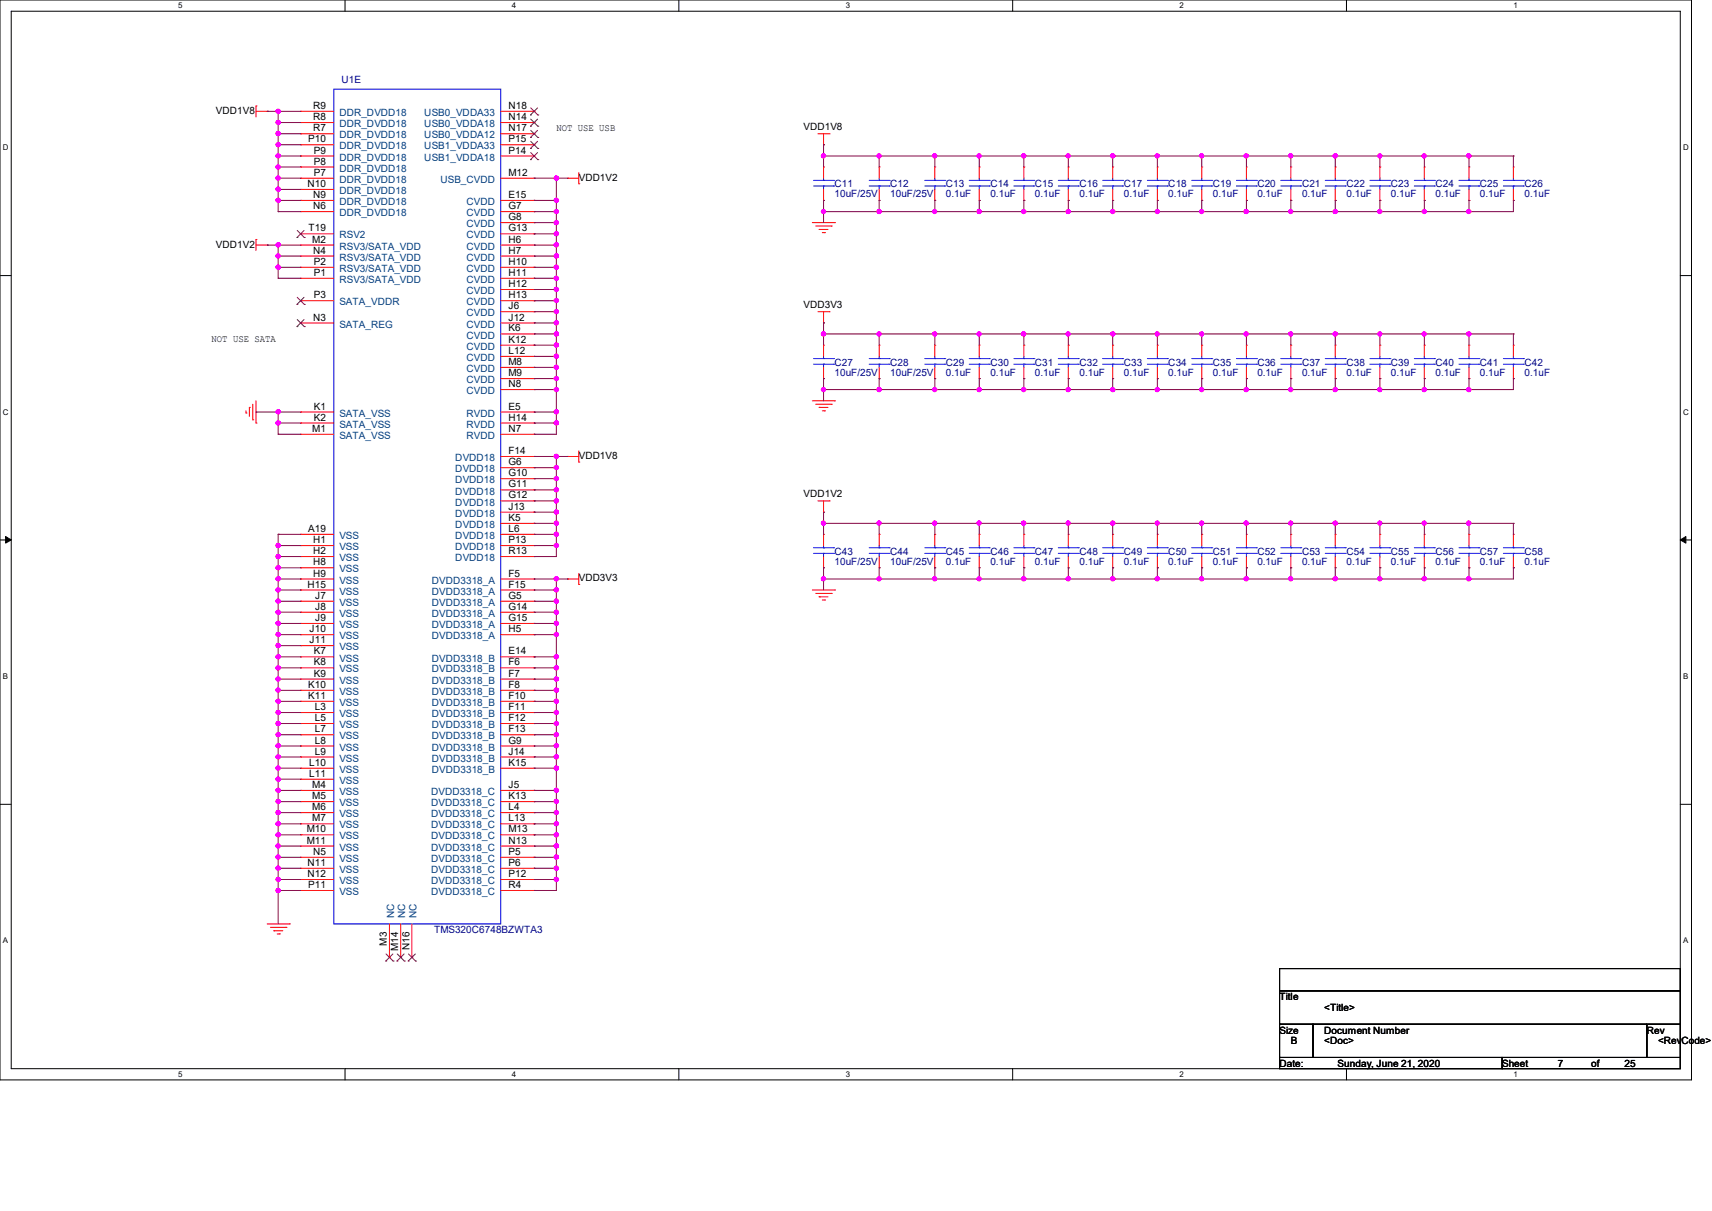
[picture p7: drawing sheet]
<svg xmlns="http://www.w3.org/2000/svg" width="297mm" height="210mm" viewBox="0 0 297 210" stroke-linecap="round" stroke-linejoin="round" font-family="sans-serif">
<defs><g id="words">
<g font-size="1.7" fill="#000080">
<text x="59.3" y="14.4">U1E</text>
<text x="144.8" y="32.5">C11</text>
<text x="144.8" y="34.2">10uF/25V</text>
<text x="154.4" y="32.5">C12</text>
<text x="154.4" y="34.2">10uF/25V</text>
<text x="164.1" y="32.5">C13</text>
<text x="164.1" y="34.2">0.1uF</text>
<text x="171.8" y="32.5">C14</text>
<text x="171.8" y="34.2">0.1uF</text>
<text x="179.5" y="32.5">C15</text>
<text x="179.5" y="34.2">0.1uF</text>
<text x="187.3" y="32.5">C16</text>
<text x="187.3" y="34.2">0.1uF</text>
<text x="195" y="32.5">C17</text>
<text x="195" y="34.2">0.1uF</text>
<text x="202.7" y="32.5">C18</text>
<text x="202.7" y="34.2">0.1uF</text>
<text x="210.4" y="32.5">C19</text>
<text x="210.4" y="34.2">0.1uF</text>
<text x="218.1" y="32.5">C20</text>
<text x="218.1" y="34.2">0.1uF</text>
<text x="225.9" y="32.5">C21</text>
<text x="225.9" y="34.2">0.1uF</text>
<text x="233.6" y="32.5">C22</text>
<text x="233.6" y="34.2">0.1uF</text>
<text x="241.3" y="32.5">C23</text>
<text x="241.3" y="34.2">0.1uF</text>
<text x="249" y="32.5">C24</text>
<text x="249" y="34.2">0.1uF</text>
<text x="256.7" y="32.5">C25</text>
<text x="256.7" y="34.2">0.1uF</text>
<text x="264.5" y="32.5">C26</text>
<text x="264.5" y="34.2">0.1uF</text>
<text x="144.8" y="63.4">C27</text>
<text x="144.8" y="65.1">10uF/25V</text>
<text x="154.4" y="63.4">C28</text>
<text x="154.4" y="65.1">10uF/25V</text>
<text x="164.1" y="63.4">C29</text>
<text x="164.1" y="65.1">0.1uF</text>
<text x="171.8" y="63.4">C30</text>
<text x="171.8" y="65.1">0.1uF</text>
<text x="179.5" y="63.4">C31</text>
<text x="179.5" y="65.1">0.1uF</text>
<text x="187.3" y="63.4">C32</text>
<text x="187.3" y="65.1">0.1uF</text>
<text x="195" y="63.4">C33</text>
<text x="195" y="65.1">0.1uF</text>
<text x="202.7" y="63.4">C34</text>
<text x="202.7" y="65.1">0.1uF</text>
<text x="210.4" y="63.4">C35</text>
<text x="210.4" y="65.1">0.1uF</text>
<text x="218.1" y="63.4">C36</text>
<text x="218.1" y="65.1">0.1uF</text>
<text x="225.9" y="63.4">C37</text>
<text x="225.9" y="65.1">0.1uF</text>
<text x="233.6" y="63.4">C38</text>
<text x="233.6" y="65.1">0.1uF</text>
<text x="241.3" y="63.4">C39</text>
<text x="241.3" y="65.1">0.1uF</text>
<text x="249" y="63.4">C40</text>
<text x="249" y="65.1">0.1uF</text>
<text x="256.7" y="63.4">C41</text>
<text x="256.7" y="65.1">0.1uF</text>
<text x="264.5" y="63.4">C42</text>
<text x="264.5" y="65.1">0.1uF</text>
<text x="144.8" y="96.2">C43</text>
<text x="144.8" y="98">10uF/25V</text>
<text x="154.4" y="96.2">C44</text>
<text x="154.4" y="98">10uF/25V</text>
<text x="164.1" y="96.2">C45</text>
<text x="164.1" y="98">0.1uF</text>
<text x="171.8" y="96.2">C46</text>
<text x="171.8" y="98">0.1uF</text>
<text x="179.5" y="96.2">C47</text>
<text x="179.5" y="98">0.1uF</text>
<text x="187.3" y="96.2">C48</text>
<text x="187.3" y="98">0.1uF</text>
<text x="195" y="96.2">C49</text>
<text x="195" y="98">0.1uF</text>
<text x="202.7" y="96.2">C50</text>
<text x="202.7" y="98">0.1uF</text>
<text x="210.4" y="96.2">C51</text>
<text x="210.4" y="98">0.1uF</text>
<text x="218.1" y="96.2">C52</text>
<text x="218.1" y="98">0.1uF</text>
<text x="225.9" y="96.2">C53</text>
<text x="225.9" y="98">0.1uF</text>
<text x="233.6" y="96.2">C54</text>
<text x="233.6" y="98">0.1uF</text>
<text x="241.3" y="96.2">C55</text>
<text x="241.3" y="98">0.1uF</text>
<text x="249" y="96.2">C56</text>
<text x="249" y="98">0.1uF</text>
<text x="256.7" y="96.2">C57</text>
<text x="256.7" y="98">0.1uF</text>
<text x="264.5" y="96.2">C58</text>
<text x="264.5" y="98">0.1uF</text>
<text x="75.3" y="161.8">TMS320C6748BZWTA3</text>
</g>
<g font-size="1.7">
<text x="37.5" y="19.8">VDD1V8</text>
<text x="54.3" y="22.8">R7</text>
<text x="54.3" y="20.8">R8</text>
<text x="54.3" y="18.9">R9</text>
<text x="88.2" y="18.9">N18</text>
<text x="88.2" y="20.8">N14</text>
<text x="88.2" y="22.8">N17</text>
<text x="96.5" y="22.6">NOT USE USB</text>
<text x="139.4" y="22.5">VDD1V8</text>
<text x="53.5" y="24.7">P10</text>
<text x="54.4" y="28.5">P8</text>
<text x="54.4" y="26.6">P9</text>
<text x="88.2" y="26.6">P14</text>
<text x="88.2" y="24.7">P15</text>
<text x="53.3" y="32.4">N10</text>
<text x="54.3" y="34.3">N9</text>
<text x="54.4" y="30.5">P7</text>
<text x="88.2" y="30.5">M12</text>
<text x="88.2" y="34.3">E15</text>
<text x="100.4" y="31.4">VDD1V2</text>
<text x="53.5" y="40.1">T19</text>
<text x="54.3" y="36.3">N6</text>
<text x="88.2" y="36.3">G7</text>
<text x="88.2" y="38.2">G8</text>
<text x="88.2" y="40.1">G13</text>
<text x="37.5" y="42.9">VDD1V2</text>
<text x="54.2" y="42.1">M2</text>
<text x="54.3" y="44">N4</text>
<text x="54.4" y="45.9">P2</text>
<text x="54.4" y="47.8">P1</text>
<text x="88.2" y="42.1">H6</text>
<text x="88.2" y="44">H7</text>
<text x="88.2" y="45.9">H10</text>
<text x="88.2" y="47.8">H11</text>
<text x="54.4" y="51.7">P3</text>
<text x="88.2" y="49.8">H12</text>
<text x="88.2" y="51.7">H13</text>
<text x="88.2" y="53.6">J6</text>
<text x="139.4" y="53.3">VDD3V3</text>
<text x="36.7" y="59.3">NOT USE SATA</text>
<text x="54.3" y="55.6">N3</text>
<text x="88.2" y="55.6">J12</text>
<text x="88.2" y="57.5">K6</text>
<text x="88.2" y="59.4">K12</text>
<text x="88.2" y="61.4">L12</text>
<text x="88.2" y="63.3">M8</text>
<text x="88.2" y="65.2">M9</text>
<text x="54.4" y="71">K1</text>
<text x="88.2" y="67.1">N8</text>
<text x="88.2" y="71">E5</text>
<text x="54.2" y="74.9">M1</text>
<text x="54.4" y="72.9">K2</text>
<text x="88.2" y="72.9">H14</text>
<text x="88.2" y="74.9">N7</text>
<text x="88.2" y="78.7">F14</text>
<text x="88.2" y="80.7">G6</text>
<text x="88.2" y="82.6">G10</text>
<text x="100.4" y="79.6">VDD1V8</text>
<text x="88.2" y="84.5">G11</text>
<text x="88.2" y="86.4">G12</text>
<text x="88.2" y="88.4">J13</text>
<text x="139.4" y="86.2">VDD1V2</text>
<text x="53.5" y="92.2">A19</text>
<text x="54.3" y="94.2">H1</text>
<text x="88.2" y="90.3">K5</text>
<text x="88.2" y="92.2">L6</text>
<text x="88.2" y="94.2">P13</text>
<text x="53.3" y="101.9">H15</text>
<text x="54.3" y="96.1">H2</text>
<text x="54.3" y="98">H8</text>
<text x="54.3" y="100">H9</text>
<text x="88.2" y="96.1">R13</text>
<text x="88.2" y="100">F5</text>
<text x="88.2" y="101.9">F15</text>
<text x="100.4" y="100.8">VDD3V3</text>
<text x="54.7" y="103.8">J7</text>
<text x="54.7" y="105.7">J8</text>
<text x="54.7" y="107.7">J9</text>
<text x="88.2" y="103.8">G5</text>
<text x="88.2" y="105.7">G14</text>
<text x="88.2" y="107.7">G15</text>
<text x="53.7" y="109.6">J10</text>
<text x="53.7" y="111.5">J11</text>
<text x="54.4" y="113.5">K7</text>
<text x="88.2" y="109.6">H5</text>
<text x="88.2" y="113.5">E14</text>
<text x="53.5" y="119.3">K10</text>
<text x="54.4" y="115.4">K8</text>
<text x="54.4" y="117.3">K9</text>
<text x="88.2" y="115.4">F6</text>
<text x="88.2" y="117.3">F7</text>
<text x="88.2" y="119.3">F8</text>
<text x="53.5" y="121.2">K11</text>
<text x="54.6" y="123.1">L3</text>
<text x="54.6" y="125">L5</text>
<text x="88.2" y="121.2">F10</text>
<text x="88.2" y="123.1">F11</text>
<text x="88.2" y="125">F12</text>
<text x="54.6" y="127">L7</text>
<text x="54.6" y="128.9">L8</text>
<text x="54.6" y="130.8">L9</text>
<text x="88.2" y="127">F13</text>
<text x="88.2" y="128.9">G9</text>
<text x="88.2" y="130.8">J14</text>
<text x="53.6" y="132.8">L10</text>
<text x="53.6" y="134.7">L11</text>
<text x="54.2" y="136.6">M4</text>
<text x="88.2" y="132.8">K15</text>
<text x="88.2" y="136.6">J5</text>
<text x="54.2" y="138.6">M5</text>
<text x="54.2" y="140.5">M6</text>
<text x="54.2" y="142.4">M7</text>
<text x="88.2" y="138.6">K13</text>
<text x="88.2" y="140.5">L4</text>
<text x="88.2" y="142.4">L13</text>
<text x="53.2" y="144.4">M10</text>
<text x="53.2" y="146.3">M11</text>
<text x="54.3" y="148.2">N5</text>
<text x="88.2" y="144.4">M13</text>
<text x="88.2" y="146.3">N13</text>
<text x="88.2" y="148.2">P5</text>
<text x="53.3" y="150.2">N11</text>
<text x="53.3" y="152.1">N12</text>
<text x="53.5" y="154">P11</text>
<text x="88.2" y="150.2">P6</text>
<text x="88.2" y="152.1">P12</text>
<text x="88.2" y="154">R4</text>
<text x="67.1" y="164" transform="rotate(-90 67.1 164)">M3</text>
<text x="69.1" y="165" transform="rotate(-90 69.1 165)">M14</text>
<text x="71" y="164.8" transform="rotate(-90 71 164.8)">N16</text>
<text x="222" y="173.4">Title</text>
<text x="222" y="179.2">Size</text>
<text x="229.7" y="175.3">&lt;Title&gt;</text>
<text x="229.7" y="179.2">Document Number</text>
<text x="285.7" y="179.2">Rev</text>
<text x="222" y="185">Date:</text>
<text x="223.9" y="181.1">B</text>
<text x="229.7" y="181.1">&lt;Doc&gt;</text>
<text x="232.1" y="185">Sunday, June 21, 2020</text>
<text x="260.6" y="185">Sheet</text>
<text x="270.2" y="185">7</text>
<text x="276" y="185">of</text>
<text x="281.8" y="185">25</text>
<text x="287.7" y="181.1">&lt;RevCode&gt;</text>
</g>
<g font-size="1.7" fill="#004080">
<text x="58.9" y="22.1">DDR_DVDD18</text>
<text x="58.9" y="20.1">DDR_DVDD18</text>
<text x="73.6" y="20.1">USB0_VDDA33</text>
<text x="73.6" y="22.1">USB0_VDDA18</text>
<text x="58.9" y="29.8">DDR_DVDD18</text>
<text x="58.9" y="27.9">DDR_DVDD18</text>
<text x="58.9" y="25.9">DDR_DVDD18</text>
<text x="58.9" y="24">DDR_DVDD18</text>
<text x="73.6" y="27.9">USB1_VDDA18</text>
<text x="73.6" y="25.9">USB1_VDDA33</text>
<text x="73.6" y="24">USB0_VDDA12</text>
<text x="58.9" y="35.6">DDR_DVDD18</text>
<text x="58.9" y="33.7">DDR_DVDD18</text>
<text x="58.9" y="31.7">DDR_DVDD18</text>
<text x="76.4" y="31.7">USB_CVDD</text>
<text x="80.9" y="35.6">CVDD</text>
<text x="58.9" y="41.4">RSV2</text>
<text x="58.9" y="37.5">DDR_DVDD18</text>
<text x="80.9" y="37.5">CVDD</text>
<text x="80.9" y="39.4">CVDD</text>
<text x="80.9" y="41.4">CVDD</text>
<text x="58.9" y="43.3">RSV3/SATA_VDD</text>
<text x="58.9" y="45.2">RSV3/SATA_VDD</text>
<text x="58.9" y="47.2">RSV3/SATA_VDD</text>
<text x="80.9" y="43.3">CVDD</text>
<text x="80.9" y="45.2">CVDD</text>
<text x="80.9" y="47.2">CVDD</text>
<text x="58.9" y="49.1">RSV3/SATA_VDD</text>
<text x="58.9" y="53">SATA_VDDR</text>
<text x="80.9" y="49.1">CVDD</text>
<text x="80.9" y="51">CVDD</text>
<text x="80.9" y="53">CVDD</text>
<text x="58.9" y="56.8">SATA_REG</text>
<text x="80.9" y="54.9">CVDD</text>
<text x="80.9" y="56.8">CVDD</text>
<text x="80.9" y="58.7">CVDD</text>
<text x="80.9" y="60.7">CVDD</text>
<text x="80.9" y="62.6">CVDD</text>
<text x="80.9" y="64.5">CVDD</text>
<text x="80.9" y="66.5">CVDD</text>
<text x="80.9" y="68.4">CVDD</text>
<text x="58.9" y="72.3">SATA_VSS</text>
<text x="58.9" y="74.2">SATA_VSS</text>
<text x="58.9" y="76.1">SATA_VSS</text>
<text x="80.9" y="72.3">RVDD</text>
<text x="80.9" y="74.2">RVDD</text>
<text x="80.9" y="76.1">RVDD</text>
<text x="79" y="80">DVDD18</text>
<text x="79" y="81.9">DVDD18</text>
<text x="79" y="83.8">DVDD18</text>
<text x="79" y="85.8">DVDD18</text>
<text x="79" y="87.7">DVDD18</text>
<text x="79" y="89.6">DVDD18</text>
<text x="58.9" y="93.5">VSS</text>
<text x="58.9" y="95.4">VSS</text>
<text x="79" y="91.6">DVDD18</text>
<text x="79" y="93.5">DVDD18</text>
<text x="79" y="95.4">DVDD18</text>
<text x="58.9" y="97.3">VSS</text>
<text x="58.9" y="99.3">VSS</text>
<text x="58.9" y="101.2">VSS</text>
<text x="74.9" y="101.2">DVDD3318_A</text>
<text x="79" y="97.3">DVDD18</text>
<text x="58.9" y="103.1">VSS</text>
<text x="58.9" y="105.1">VSS</text>
<text x="58.9" y="107">VSS</text>
<text x="74.9" y="103.1">DVDD3318_A</text>
<text x="74.9" y="105.1">DVDD3318_A</text>
<text x="74.9" y="107">DVDD3318_A</text>
<text x="58.9" y="108.9">VSS</text>
<text x="58.9" y="110.9">VSS</text>
<text x="58.9" y="112.8">VSS</text>
<text x="74.9" y="108.9">DVDD3318_A</text>
<text x="74.9" y="110.9">DVDD3318_A</text>
<text x="58.9" y="114.7">VSS</text>
<text x="58.9" y="116.6">VSS</text>
<text x="58.9" y="118.6">VSS</text>
<text x="74.9" y="114.7">DVDD3318_B</text>
<text x="74.9" y="116.6">DVDD3318_B</text>
<text x="74.9" y="118.6">DVDD3318_B</text>
<text x="58.9" y="120.5">VSS</text>
<text x="58.9" y="122.4">VSS</text>
<text x="58.9" y="124.4">VSS</text>
<text x="74.9" y="120.5">DVDD3318_B</text>
<text x="74.9" y="122.4">DVDD3318_B</text>
<text x="74.9" y="124.4">DVDD3318_B</text>
<text x="58.9" y="126.3">VSS</text>
<text x="58.9" y="128.2">VSS</text>
<text x="58.9" y="130.2">VSS</text>
<text x="74.9" y="126.3">DVDD3318_B</text>
<text x="74.9" y="128.2">DVDD3318_B</text>
<text x="74.9" y="130.2">DVDD3318_B</text>
<text x="58.9" y="132.1">VSS</text>
<text x="58.9" y="134">VSS</text>
<text x="58.9" y="135.9">VSS</text>
<text x="58.9" y="137.9">VSS</text>
<text x="74.8" y="137.9">DVDD3318_C</text>
<text x="74.9" y="132.1">DVDD3318_B</text>
<text x="74.9" y="134">DVDD3318_B</text>
<text x="58.9" y="139.8">VSS</text>
<text x="58.9" y="141.7">VSS</text>
<text x="58.9" y="143.7">VSS</text>
<text x="74.8" y="139.8">DVDD3318_C</text>
<text x="74.8" y="141.7">DVDD3318_C</text>
<text x="74.8" y="143.7">DVDD3318_C</text>
<text x="58.9" y="145.6">VSS</text>
<text x="58.9" y="147.5">VSS</text>
<text x="58.9" y="149.5">VSS</text>
<text x="74.8" y="145.6">DVDD3318_C</text>
<text x="74.8" y="147.5">DVDD3318_C</text>
<text x="74.8" y="149.5">DVDD3318_C</text>
<text x="58.9" y="151.4">VSS</text>
<text x="58.9" y="153.3">VSS</text>
<text x="58.9" y="155.2">VSS</text>
<text x="74.8" y="151.4">DVDD3318_C</text>
<text x="74.8" y="153.3">DVDD3318_C</text>
<text x="74.8" y="155.2">DVDD3318_C</text>
<text x="68.4" y="159.3" transform="rotate(-90 68.4 159.3)">NC</text>
<text x="70.3" y="159.3" transform="rotate(-90 70.3 159.3)">NC</text>
<text x="72.3" y="159.3" transform="rotate(-90 72.3 159.3)">NC</text>
</g>
<g font-size="1.4">
<text x="30.9" y="1.4">5</text>
<text x="88.8" y="1.4">4</text>
<text x="146.7" y="1.4">3</text>
<text x="204.6" y="1.4">2</text>
<text x="262.6" y="1.4">1</text>
<text x=".5" y="26.1">D</text>
<text x="292" y="26.1">D</text>
<text x=".5" y="71.9">C</text>
<text x="292" y="71.9">C</text>
<text x=".5" y="117.8">B</text>
<text x="292" y="117.8">B</text>
<text x=".5" y="163.6">A</text>
<text x="292" y="163.6">A</text>
<text x="30.9" y="186.8">5</text>
<text x="88.8" y="186.8">4</text>
<text x="146.7" y="186.8">3</text>
<text x="204.6" y="186.8">2</text>
<text x="262.6" y="186.8">1</text>
</g>
</g></defs>
<path d="M0 0h293.5v187.3h-293.5zM1.9 1.9h289.6v183.4h-289.6z" fill="none" stroke="#000" stroke-width=".17"/>
<g fill="#fff">
<path d="M30.9 .2h.8v1.5h-.8z"/>
<path d="M30.9 185.5h.8v1.6h-.8z"/>
</g>
<path d="M59.9 0v1.9M59.9 185.3v2" fill="none" stroke="#000" stroke-width=".17"/>
<g fill="#fff">
<path d="M88.8 .2h.8v1.5h-.8z"/>
<path d="M88.8 185.5h.8v1.6h-.8z"/>
</g>
<path d="M117.8 0v1.9M117.8 185.3v2" fill="none" stroke="#000" stroke-width=".17"/>
<g fill="#fff">
<path d="M146.7 .2h.8v1.5h-.8z"/>
<path d="M146.7 185.5h.8v1.6h-.8z"/>
</g>
<path d="M175.7 0v1.9M175.7 185.3v2" fill="none" stroke="#000" stroke-width=".17"/>
<g fill="#fff">
<path d="M204.6 .2h.8v1.5h-.8z"/>
<path d="M204.6 185.5h.8v1.6h-.8z"/>
</g>
<path d="M233.6 0v1.9M233.6 185.3v2" fill="none" stroke="#000" stroke-width=".17"/>
<g fill="#fff">
<path d="M262.6 .2h.7v1.5h-.7z"/>
<path d="M262.6 185.5h.7v1.6h-.7z"/>
<path d="M.5 24.8h1v1.6h-1z"/>
<path d="M292 24.8h1v1.6h-1z"/>
<path d="M.5 70.7h1v1.5h-1z"/>
<path d="M292 70.7h1v1.5h-1z"/>
</g>
<path d="M0 47.8h1.9M291.5 47.8h2" fill="none" stroke="#000" stroke-width=".17"/>
<g fill="#fff">
<path d="M.5 116.5h.9v1.6h-.9z"/>
<path d="M292 116.5h.9v1.6h-.9z"/>
</g>
<path d="M0 93.6h1.9M291.5 93.6h2" fill="none" stroke="#000" stroke-width=".17"/>
<path d="M1 93l.9 .6-.9 .6zM291.5 93.6l1-.6v1.2z" fill="#000" stroke="#000" stroke-width=".17"/>
<g fill="#fff">
<path d="M.5 162.4h.9v1.5h-.9z"/>
<path d="M292 162.4h.9v1.5h-.9z"/>
</g>
<path d="M0 139.5h1.9M291.5 139.5h2M222 168h69.5v3.8h-69.5zM222 171.8h69.5v5.8h-69.5zM222 177.6h5.8v5.8h-5.8zM227.8 177.6h57.9v5.8h-57.9zM285.7 177.6h5.8v5.8h-5.8zM222 183.4h38.6v1.9h-38.6zM260.6 183.4h30.9v1.9h-30.9z" fill="none" stroke="#000" stroke-width=".17"/>
<g fill="none" stroke="#f00" stroke-width=".17">
<path d="M44.4 18.4h.1M44.4 19.3h2M44.4 18.4v1.9M46.4 19.3h.1M52.2 19.3h.1M52.2 19.3h5.7M86.9 19.3h5.8M92.7 19.3h.1M52.2 36.7h.1M52.2 34.8h.1M52.2 32.9h.1M52.2 30.9h.1"/>
<path d="M52.2 29h.1M52.2 27.1h.1M52.2 25.1h.1M52.2 23.2h.1M52.2 21.3h.1M52.2 30.9h5.7M52.2 23.2h5.7M52.2 27.1h5.7M52.2 25.1h5.7M52.2 21.3h5.7M52.2 36.7h5.7M52.2 34.8h5.7"/>
<path d="M52.2 32.9h5.7M52.2 29h5.7M86.9 30.9h5.8M86.9 38.6h5.8M86.9 23.2h5.8M86.9 27.1h5.8M86.9 25.1h5.8M86.9 21.3h5.8M86.9 36.7h5.8M86.9 34.8h5.8M92.7 27.1h.1M92.7 25.1h.1"/>
<path d="M92.7 21.3h.1M92.7 23.2h.1M92.7 30.9h.1M92.7 34.8h.1M92.7 36.7h.1M92.7 38.6h.1M98.5 30.9h.1M98.5 30.9h1.9M100.4 31.9h.1M100.4 29.9v2M140.9 38.6h3.9M141.5 39.2h2.7"/>
<path d="M141.9 23.2h1.9M142.1 39.8h.1M142.1 39.8h1.5M142.9 25.1h.1M142.9 29h.1M142.9 34.8h.1M142.9 23.2v1.9M142.9 29v1.9M142.9 32.9v1.9M143.8 23.2h.1M144.2 39.2h.1M144.8 38.6h.1"/>
<path d="M152.5 29h.1M152.5 34.8h.1M152.5 29v1.9M152.5 32.9v1.9M162.2 29h.1M162.2 34.8h.1M162.2 29v1.9M162.2 32.9v1.9M169.9 29h.1M169.9 34.8h.1M169.9 29v1.9M169.9 32.9v1.9"/>
<path d="M177.6 29h.1M177.6 34.8h.1M177.6 29v1.9M177.6 32.9v1.9M185.3 29h.1M185.3 34.8h.1M185.3 29v1.9M185.3 32.9v1.9M193 29h.1M193 34.8h.1M193 29v1.9M193 32.9v1.9"/>
<path d="M200.8 29h.1M200.8 34.8h.1M200.8 29v1.9M200.8 32.9v1.9M208.5 29h.1M208.5 34.8h.1M208.5 29v1.9M208.5 32.9v1.9M216.2 29h.1M216.2 34.8h.1M216.2 29v1.9M216.2 32.9v1.9"/>
<path d="M223.9 29h.1M223.9 34.8h.1M223.9 29v1.9M223.9 32.9v1.9M231.6 29h.1M231.6 34.8h.1M231.6 29v1.9M231.6 32.9v1.9M239.4 29h.1M239.4 34.8h.1M239.4 29v1.9M239.4 32.9v1.9"/>
<path d="M247.1 29h.1M247.1 34.8h.1M247.1 29v1.9M247.1 32.9v1.9M254.8 29h.1M254.8 34.8h.1M254.8 29v1.9M254.8 32.9v1.9M262.6 29h.1M262.6 34.8h.1M262.6 29v1.9M262.6 32.9v1.9"/>
<path d="M44.4 41.5h.1M44.4 41.5v1.9M44.4 42.5h2M46.4 42.5h.1M52.2 40.6h.1M52.2 42.5h.1M52.2 44.4h.1M52.2 46.4h.1M52.2 48.3h.1M52.2 52.2h.1M52.2 56h.1M52.2 42.5h5.7"/>
<path d="M52.2 40.6h5.7M52.2 44.4h5.7M52.2 46.4h5.7M52.2 48.3h5.7M52.2 52.2h5.7M52.2 56h5.7M86.9 42.5h5.8M86.9 54.1h5.8M86.9 40.6h5.8M86.9 44.4h5.8M86.9 46.4h5.8M86.9 48.3h5.8"/>
<path d="M86.9 52.2h5.8M86.9 50.2h5.8M86.9 56h5.8M86.9 57.9h5.8M86.9 59.9h5.8M92.7 40.6h.1M92.7 42.5h.1M92.7 44.4h.1M92.7 46.4h.1M92.7 48.3h.1M92.7 50.2h.1M92.7 52.2h.1"/>
<path d="M92.7 54.1h.1M92.7 56h.1M92.7 57.9h.1M92.7 59.9h.1M141.9 54.1h1.9M142.7 40.3h.3M142.9 56h.1M142.9 59.9h.1M142.9 54.1v1.9M142.9 59.9v1.9M143 40.3h.1M143.8 54.1h.1"/>
<path d="M152.5 59.9h.1M152.5 59.9v1.9M162.2 59.9h.1M162.2 59.9v1.9M169.9 59.9h.1M169.9 59.9v1.9M177.6 59.9h.1M177.6 59.9v1.9M185.3 59.9h.1M185.3 59.9v1.9M193 59.9h.1M193 59.9v1.9"/>
<path d="M200.8 59.9h.1M200.8 59.9v1.9M208.5 59.9h.1M208.5 59.9v1.9M216.2 59.9h.1M216.2 59.9v1.9M223.9 59.9h.1M223.9 59.9v1.9M231.6 59.9h.1M231.6 59.9v1.9M239.4 59.9h.1M239.4 59.9v1.9"/>
<path d="M247.1 59.9h.1M247.1 59.9v1.9M254.8 59.9h.1M254.8 59.9v1.9M262.6 59.9h.1M262.6 59.9v1.9M42.7 71.6h.1M42.7 71.2v.4M43.3 70.7h.1M43.3 70.7v1.5M43.9 72.8h.1M43.9 70.1v2.7"/>
<path d="M44.4 73.4h.1M44.4 69.5v3.9M52.2 71.5h.1M52.2 73.4h.1M52.2 75.3h.1M52.2 71.5h5.7M52.2 73.4h5.7M52.2 75.3h5.7M86.9 79.2h5.8M86.9 71.5h5.8M86.9 73.4h5.8M86.9 75.3h5.8"/>
<path d="M86.9 61.8h5.8M86.9 63.7h5.8M86.9 65.7h5.8M86.9 67.6h5.8M92.7 61.8h.1M92.7 63.7h.1M92.7 65.7h.1M92.7 67.6h.1M92.7 71.5h.1M92.7 73.4h.1M92.7 75.3h.1M92.7 79.2h.1"/>
<path d="M98.5 79.2h.1M98.5 79.2h1.9M100.4 78.2v1.9M140.9 69.5h3.9M141.5 70.1h2.7M142.1 70.7h.1M142.1 70.7h1.5M142.7 71.2h.3M142.9 65.7h.1M142.9 63.7v2M143 71.2h.1M144.2 70.1h.1"/>
<path d="M144.8 69.5h.1M152.5 65.7h.1M152.5 63.7v2M162.2 65.7h.1M162.2 63.7v2M169.9 65.7h.1M169.9 63.7v2M177.6 65.7h.1M177.6 63.7v2M185.3 65.7h.1M185.3 63.7v2M193 65.7h.1"/>
<path d="M193 63.7v2M200.8 65.7h.1M200.8 63.7v2M208.5 65.7h.1M208.5 63.7v2M216.2 65.7h.1M216.2 63.7v2M223.9 65.7h.1M223.9 63.7v2M231.6 65.7h.1M231.6 63.7v2M239.4 65.7h.1"/>
<path d="M239.4 63.7v2M247.1 65.7h.1M247.1 63.7v2M254.8 65.7h.1M254.8 63.7v2M262.6 65.7h.1M262.6 63.7v2M52.2 92.7h.1M52.2 94.6h.1M52.2 96.5h.1M52.2 98.5h.1M52.2 92.7h5.7"/>
<path d="M52.2 94.6h5.7M52.2 96.5h5.7M52.2 98.5h5.7M86.9 86.9h5.8M86.9 92.7h5.8M86.9 94.6h5.8M86.9 96.5h5.8M86.9 81.1h5.8M86.9 83h5.8M86.9 85h5.8M86.9 88.8h5.8M86.9 90.8h5.8"/>
<path d="M92.7 81.1h.1M92.7 83h.1M92.7 85h.1M92.7 86.9h.1M92.7 88.8h.1M92.7 90.8h.1M92.7 92.7h.1M92.7 94.6h.1M92.7 96.5h.1M100.4 80.1h.1M100.4 99.4v1.9M141.9 86.9h1.9"/>
<path d="M142.9 88.8h.1M142.9 92.7h.1M142.9 98.5h.1M142.9 86.9v1.9M142.9 92.7v1.9M142.9 96.5v2M143.8 86.9h.1M152.5 92.7h.1M152.5 98.5h.1M152.5 92.7v1.9M152.5 96.5v2M162.2 92.7h.1"/>
<path d="M162.2 98.5h.1M162.2 92.7v1.9M162.2 96.5v2M169.9 92.7h.1M169.9 98.5h.1M169.9 92.7v1.9M169.9 96.5v2M177.6 92.7h.1M177.6 98.5h.1M177.6 92.7v1.9M177.6 96.5v2M185.3 92.7h.1"/>
<path d="M185.3 98.5h.1M185.3 92.7v1.9M185.3 96.5v2M193 92.7h.1M193 98.5h.1M193 92.7v1.9M193 96.5v2M200.8 92.7h.1M200.8 98.5h.1M200.8 92.7v1.9M200.8 96.5v2M208.5 92.7h.1"/>
<path d="M208.5 98.5h.1M208.5 92.7v1.9M208.5 96.5v2M216.2 92.7h.1M216.2 98.5h.1M216.2 92.7v1.9M216.2 96.5v2M223.9 92.7h.1M223.9 98.5h.1M223.9 92.7v1.9M223.9 96.5v2M231.6 92.7h.1"/>
<path d="M231.6 98.5h.1M231.6 92.7v1.9M231.6 96.5v2M239.4 92.7h.1M239.4 98.5h.1M239.4 92.7v1.9M239.4 96.5v2M247.1 92.7h.1M247.1 98.5h.1M247.1 92.7v1.9M247.1 96.5v2M254.8 92.7h.1"/>
<path d="M254.8 98.5h.1M254.8 92.7v1.9M254.8 96.5v2M262.6 92.7h.1M262.6 98.5h.1M262.6 92.7v1.9M262.6 96.5v2M52.2 100.4h.1M52.2 102.3h.1M52.2 104.3h.1M52.2 106.2h.1M52.2 108.1h.1"/>
<path d="M52.2 110.1h.1M52.2 112h.1M52.2 113.9h.1M52.2 115.8h.1M52.2 117.8h.1M52.2 119.7h.1M52.2 100.4h5.7M52.2 102.3h5.7M52.2 104.3h5.7M52.2 106.2h5.7M52.2 108.1h5.7M52.2 110.1h5.7"/>
<path d="M52.2 112h5.7M52.2 113.9h5.7M52.2 115.8h5.7M52.2 117.8h5.7M52.2 119.7h5.7M86.9 100.4h5.8M86.9 102.3h5.8M86.9 104.3h5.8M86.9 106.2h5.8M86.9 108.1h5.8M86.9 110.1h5.8M86.9 113.9h5.8"/>
<path d="M86.9 115.8h5.8M86.9 117.8h5.8M86.9 119.7h5.8M92.7 100.4h.1M92.7 102.3h.1M92.7 104.3h.1M92.7 106.2h.1M92.7 108.1h.1M92.7 110.1h.1M92.7 113.9h.1M92.7 115.8h.1M92.7 117.8h.1"/>
<path d="M92.7 119.7h.1M98.5 100.4h.1M98.5 100.4h1.9M100.4 101.3h.1M140.9 102.3h3.9M141.5 102.9h2.7M142.1 103.5h.1M142.1 103.5h1.5M142.7 104.1h.3M143 104.1h.1M144.2 102.9h.1M144.8 102.3h.1"/>
<path d="M52.2 121.6h.1M52.2 123.6h.1M52.2 125.5h.1M52.2 127.4h.1M52.2 129.4h.1M52.2 131.3h.1M52.2 133.2h.1M52.2 135.1h.1M52.2 137.1h.1M52.2 139h.1M52.2 121.6h5.7M52.2 123.6h5.7"/>
<path d="M52.2 125.5h5.7M52.2 127.4h5.7M52.2 129.4h5.7M52.2 131.3h5.7M52.2 133.2h5.7M52.2 135.1h5.7M52.2 137.1h5.7M52.2 139h5.7M86.9 121.6h5.8M86.9 123.6h5.8M86.9 125.5h5.8M86.9 127.4h5.8"/>
<path d="M86.9 129.4h5.8M86.9 131.3h5.8M86.9 133.2h5.8M86.9 137.1h5.8M86.9 139h5.8M92.7 121.6h.1M92.7 123.6h.1M92.7 125.5h.1M92.7 127.4h.1M92.7 129.4h.1M92.7 131.3h.1M92.7 133.2h.1"/>
<path d="M92.7 137.1h.1M92.7 139h.1M52.2 140.9h.1M52.2 142.9h.1M52.2 144.8h.1M52.2 146.7h.1M52.2 148.7h.1M52.2 150.6h.1M52.2 152.5h.1M52.2 154.4h.1M52.2 140.9h5.7M52.2 142.9h5.7"/>
<path d="M52.2 144.8h5.7M52.2 146.7h5.7M52.2 148.7h5.7M52.2 150.6h5.7M52.2 152.5h5.7M52.2 154.4h5.7M86.9 140.9h5.8M86.9 142.9h5.8M86.9 144.8h5.8M86.9 146.7h5.8M86.9 148.7h5.8M86.9 150.6h5.8"/>
<path d="M86.9 152.5h5.8M86.9 154.4h5.8M92.7 140.9h.1M92.7 142.9h.1M92.7 144.8h.1M92.7 146.7h.1M92.7 148.7h.1M92.7 150.6h.1M92.7 152.5h.1M92.7 154.4h.1M46.4 160.2h3.8M46.9 160.8h2.7"/>
<path d="M47.5 161.4h.1M47.5 161.4h1.6M48.1 162h.4M48.5 162h.1M49.6 160.8h.1M50.2 160.2h.1M67.6 166h.1M67.6 160.2v5.8M69.5 166h.1M69.5 160.2v5.8M71.5 166h.1M71.5 160.2v5.8"/>
</g>
<g fill="none" stroke="#00f" stroke-width=".17">
<path d="M57.9 15.5h29v144.7h-29zM141.1 32.3h3.5M141.1 31.3h3.5M142.9 31.3h.1M142.9 32.3h.1M142.9 30.9v.4M142.9 32.3v.6M144.6 32.3h.1M144.6 31.3h.1M150.8 32.3h3.5M150.8 31.3h3.5M152.5 31.3h.1"/>
<path d="M152.5 32.3h.1M152.5 30.9v.4M152.5 32.3v.6M154.3 32.3h.1M154.3 31.3h.1M160.4 32.3h3.5M160.4 31.3h3.5M162.2 31.3h.1M162.2 32.3h.1M162.2 30.9v.4M162.2 32.3v.6M163.9 32.3h.1"/>
<path d="M163.9 31.3h.1M168.1 32.3h3.5M168.1 31.3h3.5M169.9 31.3h.1M169.9 32.3h.1M169.9 30.9v.4M169.9 32.3v.6M171.6 32.3h.1M171.6 31.3h.1M175.9 32.3h3.5M175.9 31.3h3.5M177.6 31.3h.1"/>
<path d="M177.6 32.3h.1M177.6 30.9v.4M177.6 32.3v.6M179.4 32.3h.1M179.4 31.3h.1M183.6 32.3h3.5M183.6 31.3h3.5M185.3 31.3h.1M185.3 32.3h.1M185.3 30.9v.4M185.3 32.3v.6M187.1 32.3h.1"/>
<path d="M187.1 31.3h.1M191.3 32.3h3.5M191.3 31.3h3.5M193 31.3h.1M193 32.3h.1M193 30.9v.4M193 32.3v.6M194.8 32.3h.1M194.8 31.3h.1M199.1 32.3h3.4M199.1 31.3h3.4M200.8 31.3h.1"/>
<path d="M200.8 32.3h.1M200.8 30.9v.4M200.8 32.3v.6M202.5 32.3h.1M202.5 31.3h.1M206.8 32.3h3.4M206.8 31.3h3.4M208.5 31.3h.1M208.5 32.3h.1M208.5 30.9v.4M208.5 32.3v.6M210.2 32.3h.1"/>
<path d="M210.2 31.3h.1M214.5 32.3h3.5M214.5 31.3h3.5M216.2 31.3h.1M216.2 32.3h.1M216.2 30.9v.4M216.2 32.3v.6M218 32.3h.1M218 31.3h.1M222.2 32.3h3.5M222.2 31.3h3.5M223.9 31.3h.1"/>
<path d="M223.9 32.3h.1M223.9 30.9v.4M223.9 32.3v.6M225.7 32.3h.1M225.7 31.3h.1M229.9 32.3h3.5M229.9 31.3h3.5M231.6 31.3h.1M231.6 32.3h.1M231.6 30.9v.4M231.6 32.3v.6M233.4 32.3h.1"/>
<path d="M233.4 31.3h.1M237.7 32.3h3.4M237.7 31.3h3.4M239.4 31.3h.1M239.4 32.3h.1M239.4 30.9v.4M239.4 32.3v.6M241.1 32.3h.1M241.1 31.3h.1M245.4 32.3h3.4M245.4 31.3h3.4M247.1 31.3h.1"/>
<path d="M247.1 32.3h.1M247.1 30.9v.4M247.1 32.3v.6M248.8 32.3h.1M248.8 31.3h.1M253.1 32.3h3.5M253.1 31.3h3.5M254.8 31.3h.1M254.8 32.3h.1M254.8 30.9v.4M254.8 32.3v.6M256.6 32.3h.1"/>
<path d="M256.6 31.3h.1M260.8 32.3h3.5M260.8 31.3h3.5M262.6 31.3h.1M262.6 32.3h.1M262.6 30.9v.4M262.6 32.3v.6M264.3 32.3h.1M264.3 31.3h.1M141.1 63.2h3.5M141.1 62.2h3.5M142.9 62.2h.1"/>
<path d="M142.9 63.2h.1M142.9 61.8v.4M142.9 63.2v.5M144.6 63.2h.1M144.6 62.2h.1M150.8 63.2h3.5M150.8 62.2h3.5M152.5 62.2h.1M152.5 63.2h.1M152.5 61.8v.4M152.5 63.2v.5M154.3 63.2h.1"/>
<path d="M154.3 62.2h.1M160.4 63.2h3.5M160.4 62.2h3.5M162.2 62.2h.1M162.2 63.2h.1M162.2 61.8v.4M162.2 63.2v.5M163.9 63.2h.1M163.9 62.2h.1M168.1 63.2h3.5M168.1 62.2h3.5M169.9 62.2h.1"/>
<path d="M169.9 63.2h.1M169.9 61.8v.4M169.9 63.2v.5M171.6 63.2h.1M171.6 62.2h.1M175.9 63.2h3.5M175.9 62.2h3.5M177.6 62.2h.1M177.6 63.2h.1M177.6 61.8v.4M177.6 63.2v.5M179.4 63.2h.1"/>
<path d="M179.4 62.2h.1M183.6 63.2h3.5M183.6 62.2h3.5M185.3 62.2h.1M185.3 63.2h.1M185.3 61.8v.4M185.3 63.2v.5M187.1 63.2h.1M187.1 62.2h.1M191.3 63.2h3.5M191.3 62.2h3.5M193 62.2h.1"/>
<path d="M193 63.2h.1M193 61.8v.4M193 63.2v.5M194.8 63.2h.1M194.8 62.2h.1M199.1 63.2h3.4M199.1 62.2h3.4M200.8 62.2h.1M200.8 63.2h.1M200.8 61.8v.4M200.8 63.2v.5M202.5 63.2h.1"/>
<path d="M202.5 62.2h.1M206.8 63.2h3.4M206.8 62.2h3.4M208.5 62.2h.1M208.5 63.2h.1M208.5 61.8v.4M208.5 63.2v.5M210.2 63.2h.1M210.2 62.2h.1M214.5 63.2h3.5M214.5 62.2h3.5M216.2 62.2h.1"/>
<path d="M216.2 63.2h.1M216.2 61.8v.4M216.2 63.2v.5M218 63.2h.1M218 62.2h.1M222.2 63.2h3.5M222.2 62.2h3.5M223.9 62.2h.1M223.9 63.2h.1M223.9 61.8v.4M223.9 63.2v.5M225.7 63.2h.1"/>
<path d="M225.7 62.2h.1M229.9 63.2h3.5M229.9 62.2h3.5M231.6 62.2h.1M231.6 63.2h.1M231.6 61.8v.4M231.6 63.2v.5M233.4 63.2h.1M233.4 62.2h.1M237.7 63.2h3.4M237.7 62.2h3.4M239.4 62.2h.1"/>
<path d="M239.4 63.2h.1M239.4 61.8v.4M239.4 63.2v.5M241.1 63.2h.1M241.1 62.2h.1M245.4 63.2h3.4M245.4 62.2h3.4M247.1 62.2h.1M247.1 63.2h.1M247.1 61.8v.4M247.1 63.2v.5M248.8 63.2h.1"/>
<path d="M248.8 62.2h.1M253.1 63.2h3.5M253.1 62.2h3.5M254.8 62.2h.1M254.8 63.2h.1M254.8 61.8v.4M254.8 63.2v.5M256.6 63.2h.1M256.6 62.2h.1M260.8 63.2h3.5M260.8 62.2h3.5M262.6 62.2h.1"/>
<path d="M262.6 63.2h.1M262.6 61.8v.4M262.6 63.2v.5M264.3 63.2h.1M264.3 62.2h.1M141.1 96h3.5M141.1 95h3.5M142.9 95h.1M142.9 96h.1M142.9 94.6v.4M142.9 96v.5M144.6 96h.1"/>
<path d="M144.6 95h.1M150.8 96h3.5M150.8 95h3.5M152.5 95h.1M152.5 96h.1M152.5 94.6v.4M152.5 96v.5M154.3 96h.1M154.3 95h.1M160.4 96h3.5M160.4 95h3.5M162.2 95h.1"/>
<path d="M162.2 96h.1M162.2 94.6v.4M162.2 96v.5M163.9 96h.1M163.9 95h.1M168.1 96h3.5M168.1 95h3.5M169.9 95h.1M169.9 96h.1M169.9 94.6v.4M169.9 96v.5M171.6 96h.1"/>
<path d="M171.6 95h.1M175.9 96h3.5M175.9 95h3.5M177.6 95h.1M177.6 96h.1M177.6 94.6v.4M177.6 96v.5M179.4 96h.1M179.4 95h.1M183.6 96h3.5M183.6 95h3.5M185.3 95h.1"/>
<path d="M185.3 96h.1M185.3 94.6v.4M185.3 96v.5M187.1 96h.1M187.1 95h.1M191.3 96h3.5M191.3 95h3.5M193 95h.1M193 96h.1M193 94.6v.4M193 96v.5M194.8 96h.1"/>
<path d="M194.8 95h.1M199.1 96h3.4M199.1 95h3.4M200.8 95h.1M200.8 96h.1M200.8 94.6v.4M200.8 96v.5M202.5 96h.1M202.5 95h.1M206.8 96h3.4M206.8 95h3.4M208.5 95h.1"/>
<path d="M208.5 96h.1M208.5 94.6v.4M208.5 96v.5M210.2 96h.1M210.2 95h.1M214.5 96h3.5M214.5 95h3.5M216.2 95h.1M216.2 96h.1M216.2 94.6v.4M216.2 96v.5M218 96h.1"/>
<path d="M218 95h.1M222.2 96h3.5M222.2 95h3.5M223.9 95h.1M223.9 96h.1M223.9 94.6v.4M223.9 96v.5M225.7 96h.1M225.7 95h.1M229.9 96h3.5M229.9 95h3.5M231.6 95h.1"/>
<path d="M231.6 96h.1M231.6 94.6v.4M231.6 96v.5M233.4 96h.1M233.4 95h.1M237.7 96h3.4M237.7 95h3.4M239.4 95h.1M239.4 96h.1M239.4 94.6v.4M239.4 96v.5M241.1 96h.1"/>
<path d="M241.1 95h.1M245.4 96h3.4M245.4 95h3.4M247.1 95h.1M247.1 96h.1M247.1 94.6v.4M247.1 96v.5M248.8 96h.1M248.8 95h.1M253.1 96h3.5M253.1 95h3.5M254.8 95h.1"/>
<path d="M254.8 96h.1M254.8 94.6v.4M254.8 96v.5M256.6 96h.1M256.6 95h.1M260.8 96h3.5M260.8 95h3.5M262.6 95h.1M262.6 96h.1M262.6 94.6v.4M262.6 96v.5M264.3 96h.1"/>
<path d="M264.3 95h.1"/>
</g>
<g fill="none" stroke="#804000" stroke-width=".17">
<path d="M92 19.9h.1M92.1 18.7l1.2 1.2M93.3 18.7l-1.3 1.2M93.3 19.9h.1M51.6 40l1.2 1.2M52.7 40l-1.2 1.2M92 27.7h.1M92 25.7h.1M92 21.9h.1M92 23.8h.1M92.1 26.5l1.2 1.2M92.1 24.5l1.2 1.2"/>
<path d="M92.1 20.7l1.2 1.2M92.1 22.6l1.2 1.2M93.3 26.5l-1.3 1.2M93.3 24.5l-1.3 1.2M93.3 20.7l-1.3 1.2M93.3 22.6l-1.3 1.2M93.3 27.7h.1M93.3 25.7h.1M93.3 21.9h.1M93.3 23.8h.1M51.5 41.2h.1M51.5 52.8h.1"/>
<path d="M51.5 56.6h.1M51.6 51.6l1.2 1.2M51.6 55.4l1.2 1.2M52.7 51.6l-1.2 1.2M52.7 55.4l-1.2 1.2M52.8 41.2h.1M52.8 52.8h.1M52.8 56.6h.1M66.9 166.7h.1M67 165.4l1.2 1.3M68.2 165.4l-1.3 1.3M68.2 166.7h.1"/>
<path d="M68.9 166.7h.1M68.9 165.4l1.2 1.3M70.1 165.4l-1.2 1.3M70.1 166.7h.1M70.8 166.7h.1M70.9 165.4l1.2 1.3M72.1 165.4l-1.3 1.3M72.1 166.7h.1"/>
</g>
<g fill="none" stroke="#800040" stroke-width=".17">
<path d="M46.4 19.3h.1M46.4 19.3h5.8M48.3 19.3h.1M48.3 19.3v17.4M48.3 21.3h.1M48.3 23.2h.1M48.3 25.1h.1M48.3 27.1h.1M48.3 29h.1M48.3 30.9h.1M48.3 32.9h.1M48.3 34.8h.1"/>
<path d="M48.3 36.7h.1M48.3 30.9h3.9M48.3 34.8h3.9M48.3 36.7h3.9M48.3 21.3h3.9M48.3 23.2h3.9M48.3 25.1h3.9M48.3 27.1h3.9M48.3 29h3.9M48.3 32.9h3.9M92.7 30.9h.1M92.7 34.8h.1"/>
<path d="M92.7 36.7h.1M92.7 38.6h.1M92.7 30.9h5.8M92.7 34.8h3.8M92.7 36.7h3.8M92.7 38.6h3.8M96.5 30.9h.1M96.5 34.8h.1M96.5 36.7h.1M96.5 38.6h.1M96.5 30.9v44.4h-3.8M142.9 25.1h.1"/>
<path d="M142.9 27.1h.1M142.9 34.8h.1M142.9 36.7h.1M142.9 27.1h119.7M142.9 25.1v3.9M142.9 34.8v3.8M152.5 27.1h.1M152.5 34.8h.1M152.5 36.7h.1M152.5 27.1v1.9M152.5 34.8v1.9M162.2 27.1h.1"/>
<path d="M162.2 34.8h.1M162.2 36.7h.1M162.2 27.1v1.9M162.2 34.8v1.9M169.9 27.1h.1M169.9 34.8h.1M169.9 36.7h.1M169.9 27.1v1.9M169.9 34.8v1.9M177.6 27.1h.1M177.6 34.8h.1M177.6 36.7h.1"/>
<path d="M177.6 27.1v1.9M177.6 34.8v1.9M185.3 27.1h.1M185.3 34.8h.1M185.3 36.7h.1M185.3 27.1v1.9M185.3 34.8v1.9M193 27.1h.1M193 34.8h.1M193 36.7h.1M193 27.1v1.9M193 34.8v1.9"/>
<path d="M200.8 27.1h.1M200.8 34.8h.1M200.8 36.7h.1M200.8 27.1v1.9M200.8 34.8v1.9M208.5 27.1h.1M208.5 34.8h.1M208.5 36.7h.1M208.5 27.1v1.9M208.5 34.8v1.9M216.2 27.1h.1M216.2 34.8h.1"/>
<path d="M216.2 36.7h.1M216.2 27.1v1.9M216.2 34.8v1.9M223.9 27.1h.1M223.9 34.8h.1M223.9 36.7h.1M223.9 27.1v1.9M223.9 34.8v1.9M231.6 27.1h.1M231.6 34.8h.1M231.6 36.7h.1M231.6 27.1v1.9"/>
<path d="M231.6 34.8v1.9M239.4 27.1h.1M239.4 34.8h.1M239.4 36.7h.1M239.4 27.1v1.9M239.4 34.8v1.9M247.1 27.1h.1M247.1 34.8h.1M247.1 36.7h.1M247.1 27.1v1.9M247.1 34.8v1.9M254.8 27.1h.1"/>
<path d="M254.8 34.8h.1M254.8 36.7h.1M254.8 27.1v1.9M254.8 34.8v1.9M262.6 27.1h.1M262.6 34.8h.1M262.6 34.8v1.9h-119.7M262.6 27.1v1.9M46.4 42.5h.1M46.4 42.5h5.8M48.3 42.5h.1M48.3 44.4h.1"/>
<path d="M48.3 46.4h.1M48.3 48.3h.1M48.3 44.4h3.9M48.3 46.4h3.9M48.3 48.3h3.9M48.3 42.5v5.8M92.7 40.6h.1M92.7 42.5h.1M92.7 44.4h.1M92.7 46.4h.1M92.7 48.3h.1M92.7 50.2h.1"/>
<path d="M92.7 52.2h.1M92.7 54.1h.1M92.7 56h.1M92.7 57.9h.1M92.7 59.9h.1M92.7 40.6h3.8M92.7 42.5h3.8M92.7 44.4h3.8M92.7 46.4h3.8M92.7 48.3h3.8M92.7 50.2h3.8M92.7 52.2h3.8"/>
<path d="M92.7 54.1h3.8M92.7 56h3.8M92.7 57.9h3.8M92.7 59.9h3.8M96.5 40.6h.1M96.5 42.5h.1M96.5 44.4h.1M96.5 46.4h.1M96.5 48.3h.1M96.5 50.2h.1M96.5 52.2h.1M96.5 54.1h.1"/>
<path d="M96.5 56h.1M96.5 57.9h.1M96.5 59.9h.1M142.9 56h.1M142.9 57.9h.1M142.9 57.9h119.7M142.9 56v3.9M152.5 57.9h.1M152.5 57.9v2M162.2 57.9h.1M162.2 57.9v2M169.9 57.9h.1"/>
<path d="M169.9 57.9v2M177.6 57.9h.1M177.6 57.9v2M185.3 57.9h.1M185.3 57.9v2M193 57.9h.1M193 57.9v2M200.8 57.9h.1M200.8 57.9v2M208.5 57.9h.1M208.5 57.9v2M216.2 57.9h.1"/>
<path d="M216.2 57.9v2M223.9 57.9h.1M223.9 57.9v2M231.6 57.9h.1M231.6 57.9v2M239.4 57.9h.1M239.4 57.9v2M247.1 57.9h.1M247.1 57.9v2M254.8 57.9h.1M254.8 57.9v2M262.6 57.9h.1"/>
<path d="M262.6 57.9v2M44.4 71.5h.1M44.4 71.5h7.8M48.3 71.5h.1M48.3 75.3h.1M48.3 73.4h.1M48.3 71.5v3.8M48.3 75.3h3.9M48.3 73.4h3.9M92.7 79.2h.1M92.7 61.8h.1M92.7 63.7h.1"/>
<path d="M92.7 75.3h.1M92.7 67.6h.1M92.7 71.5h.1M92.7 73.4h.1M92.7 65.7h.1M92.7 79.2h5.8M92.7 61.8h3.8M92.7 63.7h3.8M92.7 67.6h3.8M92.7 71.5h3.8M92.7 73.4h3.8M92.7 65.7h3.8"/>
<path d="M96.5 79.2h.1M96.5 61.8h.1M96.5 63.7h.1M96.5 67.6h.1M96.5 71.5h.1M96.5 73.4h.1M96.5 65.7h.1M96.5 79.2v17.3h-3.8M142.9 65.7h.1M142.9 67.6h.1M142.9 65.7v3.8M152.5 65.7h.1"/>
<path d="M152.5 67.6h.1M152.5 65.7v1.9M162.2 65.7h.1M162.2 67.6h.1M162.2 65.7v1.9M169.9 65.7h.1M169.9 67.6h.1M169.9 65.7v1.9M177.6 65.7h.1M177.6 67.6h.1M177.6 65.7v1.9M185.3 65.7h.1"/>
<path d="M185.3 67.6h.1M185.3 65.7v1.9M193 65.7h.1M193 67.6h.1M193 65.7v1.9M200.8 65.7h.1M200.8 67.6h.1M200.8 65.7v1.9M208.5 65.7h.1M208.5 67.6h.1M208.5 65.7v1.9M216.2 65.7h.1"/>
<path d="M216.2 67.6h.1M216.2 65.7v1.9M223.9 65.7h.1M223.9 67.6h.1M223.9 65.7v1.9M231.6 65.7h.1M231.6 67.6h.1M231.6 65.7v1.9M239.4 65.7h.1M239.4 67.6h.1M239.4 65.7v1.9M247.1 65.7h.1"/>
<path d="M247.1 67.6h.1M247.1 65.7v1.9M254.8 65.7h.1M254.8 67.6h.1M254.8 65.7v1.9M262.6 65.7h.1M262.6 65.7v1.9h-119.7M48.3 92.7h.1M48.3 94.6h.1M48.3 96.5h.1M48.3 98.5h.1M48.3 92.7h3.9"/>
<path d="M48.3 92.7v67.5M48.3 94.6h3.9M48.3 96.5h3.9M48.3 98.5h3.9M92.7 81.1h.1M92.7 83h.1M92.7 85h.1M92.7 86.9h.1M92.7 88.8h.1M92.7 90.8h.1M92.7 92.7h.1M92.7 96.5h.1"/>
<path d="M92.7 94.6h.1M92.7 81.1h3.8M92.7 83h3.8M92.7 85h3.8M92.7 86.9h3.8M92.7 88.8h3.8M92.7 90.8h3.8M92.7 92.7h3.8M92.7 94.6h3.8M96.5 81.1h.1M96.5 83h.1M96.5 85h.1"/>
<path d="M96.5 86.9h.1M96.5 88.8h.1M96.5 90.8h.1M96.5 92.7h.1M96.5 94.6h.1M142.9 88.8h.1M142.9 90.8h.1M142.9 98.5h.1M142.9 90.8h119.7M142.9 88.8v3.9M142.9 98.5v3.8M152.5 90.8h.1"/>
<path d="M152.5 98.5h.1M152.5 90.8v1.9M152.5 98.5v1.9M162.2 90.8h.1M162.2 98.5h.1M162.2 90.8v1.9M162.2 98.5v1.9M169.9 90.8h.1M169.9 98.5h.1M169.9 90.8v1.9M169.9 98.5v1.9M177.6 90.8h.1"/>
<path d="M177.6 98.5h.1M177.6 90.8v1.9M177.6 98.5v1.9M185.3 90.8h.1M185.3 98.5h.1M185.3 90.8v1.9M185.3 98.5v1.9M193 90.8h.1M193 98.5h.1M193 90.8v1.9M193 98.5v1.9M200.8 90.8h.1"/>
<path d="M200.8 98.5h.1M200.8 90.8v1.9M200.8 98.5v1.9M208.5 90.8h.1M208.5 98.5h.1M208.5 90.8v1.9M208.5 98.5v1.9M216.2 90.8h.1M216.2 98.5h.1M216.2 90.8v1.9M216.2 98.5v1.9M223.9 90.8h.1"/>
<path d="M223.9 98.5h.1M223.9 90.8v1.9M223.9 98.5v1.9M231.6 90.8h.1M231.6 98.5h.1M231.6 90.8v1.9M231.6 98.5v1.9M239.4 90.8h.1M239.4 98.5h.1M239.4 90.8v1.9M239.4 98.5v1.9M247.1 90.8h.1"/>
<path d="M247.1 98.5h.1M247.1 90.8v1.9M247.1 98.5v1.9M254.8 90.8h.1M254.8 98.5h.1M254.8 90.8v1.9M254.8 98.5v1.9M262.6 90.8h.1M262.6 98.5h.1M262.6 98.5v1.9h-119.7M262.6 90.8v1.9M48.3 100.4h.1"/>
<path d="M48.3 102.3h.1M48.3 104.3h.1M48.3 106.2h.1M48.3 108.1h.1M48.3 110.1h.1M48.3 112h.1M48.3 113.9h.1M48.3 115.8h.1M48.3 117.8h.1M48.3 119.7h.1M48.3 100.4h3.9M48.3 102.3h3.9"/>
<path d="M48.3 104.3h3.9M48.3 106.2h3.9M48.3 108.1h3.9M48.3 110.1h3.9M48.3 112h3.9M48.3 113.9h3.9M48.3 115.8h3.9M48.3 117.8h3.9M48.3 119.7h3.9M92.7 108.1h.1M92.7 100.4h.1M92.7 102.3h.1"/>
<path d="M92.7 104.3h.1M92.7 106.2h.1M92.7 110.1h.1M92.7 113.9h.1M92.7 115.8h.1M92.7 117.8h.1M92.7 119.7h.1M92.7 100.4h5.8M92.7 102.3h3.8M92.7 104.3h3.8M92.7 106.2h3.8M92.7 108.1h3.8"/>
<path d="M92.7 110.1h3.8M92.7 113.9h3.8M92.7 115.8h3.8M92.7 117.8h3.8M92.7 119.7h3.8M96.5 100.4h.1M96.5 102.3h.1M96.5 104.3h.1M96.5 106.2h.1M96.5 110.1h.1M96.5 113.9h.1M96.5 115.8h.1"/>
<path d="M96.5 117.8h.1M96.5 119.7h.1M96.5 108.1h.1M96.5 100.4v54h-3.8M142.9 100.4h.1M152.5 100.4h.1M162.2 100.4h.1M169.9 100.4h.1M177.6 100.4h.1M185.3 100.4h.1M193 100.4h.1M200.8 100.4h.1"/>
<path d="M208.5 100.4h.1M216.2 100.4h.1M223.9 100.4h.1M231.6 100.4h.1M239.4 100.4h.1M247.1 100.4h.1M254.8 100.4h.1M48.3 121.6h.1M48.3 123.6h.1M48.3 125.5h.1M48.3 127.4h.1M48.3 129.4h.1"/>
<path d="M48.3 131.3h.1M48.3 133.2h.1M48.3 135.1h.1M48.3 137.1h.1M48.3 139h.1M48.3 121.6h3.9M48.3 123.6h3.9M48.3 125.5h3.9M48.3 127.4h3.9M48.3 129.4h3.9M48.3 131.3h3.9M48.3 133.2h3.9"/>
<path d="M48.3 135.1h3.9M48.3 137.1h3.9M48.3 139h3.9M92.7 121.6h.1M92.7 123.6h.1M92.7 125.5h.1M92.7 127.4h.1M92.7 129.4h.1M92.7 133.2h.1M92.7 137.1h.1M92.7 139h.1M92.7 131.3h.1"/>
<path d="M92.7 121.6h3.8M92.7 123.6h3.8M92.7 125.5h3.8M92.7 127.4h3.8M92.7 129.4h3.8M92.7 131.3h3.8M92.7 133.2h3.8M92.7 137.1h3.8M92.7 139h3.8M96.5 121.6h.1M96.5 123.6h.1M96.5 125.5h.1"/>
<path d="M96.5 127.4h.1M96.5 129.4h.1M96.5 133.2h.1M96.5 137.1h.1M96.5 139h.1M96.5 131.3h.1M48.3 140.9h.1M48.3 142.9h.1M48.3 144.8h.1M48.3 146.7h.1M48.3 148.7h.1M48.3 150.6h.1"/>
<path d="M48.3 152.5h.1M48.3 154.4h.1M48.3 140.9h3.9M48.3 142.9h3.9M48.3 144.8h3.9M48.3 146.7h3.9M48.3 148.7h3.9M48.3 150.6h3.9M48.3 152.5h3.9M48.3 154.4h3.9M92.7 140.9h.1M92.7 142.9h.1"/>
<path d="M92.7 144.8h.1M92.7 146.7h.1M92.7 148.7h.1M92.7 150.6h.1M92.7 152.5h.1M92.7 154.4h.1M92.7 140.9h3.8M92.7 142.9h3.8M92.7 144.8h3.8M92.7 146.7h3.8M92.7 148.7h3.8M92.7 150.6h3.8"/>
<path d="M92.7 152.5h3.8M96.5 140.9h.1M96.5 142.9h.1M96.5 144.8h.1M96.5 146.7h.1M96.5 148.7h.1M96.5 150.6h.1M96.5 152.5h.1"/>
</g>
<g fill="#f0f" stroke="#f0f" stroke-width=".17">
<circle cx="96.5" cy="84.9" r=".37"/>
<circle cx="96.5" cy="83" r=".37"/>
<circle cx="96.5" cy="88.8" r=".37"/>
<circle cx="96.5" cy="86.9" r=".37"/>
<circle cx="96.5" cy="81.1" r=".37"/>
<circle cx="96.5" cy="90.7" r=".37"/>
<circle cx="96.5" cy="92.6" r=".37"/>
<circle cx="96.5" cy="34.7" r=".37"/>
<circle cx="96.5" cy="36.7" r=".37"/>
<circle cx="96.5" cy="38.6" r=".37"/>
<circle cx="96.5" cy="40.5" r=".37"/>
<circle cx="96.5" cy="44.4" r=".37"/>
<circle cx="96.5" cy="42.5" r=".37"/>
<circle cx="96.5" cy="46.3" r=".37"/>
<circle cx="96.5" cy="50.2" r=".37"/>
<circle cx="96.5" cy="48.3" r=".37"/>
<circle cx="96.5" cy="54" r=".37"/>
<circle cx="96.5" cy="52.1" r=".37"/>
<circle cx="96.5" cy="56" r=".37"/>
<circle cx="96.5" cy="57.9" r=".37"/>
<circle cx="96.5" cy="59.8" r=".37"/>
<circle cx="96.5" cy="61.8" r=".37"/>
<circle cx="96.5" cy="63.7" r=".37"/>
<circle cx="48.3" cy="19.3" r=".37"/>
<circle cx="48.3" cy="21.2" r=".37"/>
<circle cx="48.3" cy="23.2" r=".37"/>
<circle cx="48.3" cy="27" r=".37"/>
<circle cx="48.3" cy="25.1" r=".37"/>
<circle cx="48.3" cy="29" r=".37"/>
<circle cx="48.3" cy="30.9" r=".37"/>
<circle cx="48.3" cy="34.7" r=".37"/>
<circle cx="48.3" cy="32.8" r=".37"/>
<circle cx="96.5" cy="30.9" r=".37"/>
<circle cx="96.5" cy="79.1" r=".37"/>
<circle cx="96.5" cy="67.6" r=".37"/>
<circle cx="48.3" cy="96.5" r=".37"/>
<circle cx="48.3" cy="94.6" r=".37"/>
<circle cx="48.3" cy="102.3" r=".37"/>
<circle cx="48.3" cy="100.4" r=".37"/>
<circle cx="48.3" cy="106.2" r=".37"/>
<circle cx="48.3" cy="112" r=".37"/>
<circle cx="48.3" cy="110" r=".37"/>
<circle cx="48.3" cy="115.8" r=".37"/>
<circle cx="48.3" cy="113.9" r=".37"/>
<circle cx="48.3" cy="119.7" r=".37"/>
<circle cx="48.3" cy="117.8" r=".37"/>
<circle cx="48.3" cy="121.6" r=".37"/>
<circle cx="48.3" cy="123.5" r=".37"/>
<circle cx="48.3" cy="127.4" r=".37"/>
<circle cx="48.3" cy="125.5" r=".37"/>
<circle cx="48.3" cy="131.3" r=".37"/>
<circle cx="48.3" cy="129.3" r=".37"/>
<circle cx="48.3" cy="133.2" r=".37"/>
<circle cx="48.3" cy="135.1" r=".37"/>
<circle cx="48.3" cy="139" r=".37"/>
<circle cx="48.3" cy="142.9" r=".37"/>
<circle cx="48.3" cy="140.9" r=".37"/>
<circle cx="48.3" cy="144.8" r=".37"/>
<circle cx="48.3" cy="148.6" r=".37"/>
<circle cx="48.3" cy="146.7" r=".37"/>
<circle cx="48.3" cy="150.6" r=".37"/>
<circle cx="48.3" cy="152.5" r=".37"/>
<circle cx="48.3" cy="154.4" r=".37"/>
<circle cx="48.3" cy="98.4" r=".37"/>
<circle cx="48.3" cy="104.2" r=".37"/>
<circle cx="48.3" cy="108.1" r=".37"/>
<circle cx="48.3" cy="137.1" r=".37"/>
<circle cx="48.3" cy="73.3" r=".37"/>
<circle cx="48.3" cy="71.4" r=".37"/>
<circle cx="96.5" cy="108.1" r=".37"/>
<circle cx="96.5" cy="106.2" r=".37"/>
<circle cx="96.5" cy="119.7" r=".37"/>
<circle cx="96.5" cy="117.8" r=".37"/>
<circle cx="96.5" cy="121.6" r=".37"/>
<circle cx="96.5" cy="129.3" r=".37"/>
<circle cx="96.5" cy="127.4" r=".37"/>
<circle cx="96.5" cy="137.1" r=".37"/>
<circle cx="96.5" cy="133.2" r=".37"/>
<circle cx="96.5" cy="139" r=".37"/>
<circle cx="96.5" cy="142.9" r=".37"/>
<circle cx="96.5" cy="140.9" r=".37"/>
<circle cx="96.5" cy="148.6" r=".37"/>
<circle cx="96.5" cy="152.5" r=".37"/>
<circle cx="96.5" cy="150.6" r=".37"/>
<circle cx="96.5" cy="100.4" r=".37"/>
<circle cx="96.5" cy="102.3" r=".37"/>
<circle cx="96.5" cy="104.2" r=".37"/>
<circle cx="96.5" cy="113.9" r=".37"/>
<circle cx="96.5" cy="115.8" r=".37"/>
<circle cx="96.5" cy="123.5" r=".37"/>
<circle cx="96.5" cy="125.5" r=".37"/>
<circle cx="96.5" cy="144.8" r=".37"/>
<circle cx="96.5" cy="146.7" r=".37"/>
<circle cx="48.3" cy="44.4" r=".37"/>
<circle cx="48.3" cy="42.5" r=".37"/>
<circle cx="48.3" cy="46.3" r=".37"/>
<circle cx="96.5" cy="131.3" r=".37"/>
<circle cx="96.5" cy="110" r=".37"/>
<circle cx="96.5" cy="94.6" r=".37"/>
<circle cx="96.5" cy="73.3" r=".37"/>
<circle cx="96.5" cy="71.4" r=".37"/>
<circle cx="96.5" cy="65.6" r=".37"/>
<circle cx="152.5" cy="27" r=".36"/>
<circle cx="142.9" cy="27" r=".36"/>
<circle cx="162.2" cy="27" r=".36"/>
<circle cx="169.9" cy="27" r=".36"/>
<circle cx="185.3" cy="27" r=".36"/>
<circle cx="177.6" cy="27" r=".37"/>
<circle cx="193" cy="27" r=".37"/>
<circle cx="200.8" cy="27" r=".36"/>
<circle cx="208.5" cy="27" r=".36"/>
<circle cx="223.9" cy="27" r=".36"/>
<circle cx="216.2" cy="27" r=".37"/>
<circle cx="231.7" cy="27" r=".37"/>
<circle cx="239.4" cy="27" r=".36"/>
<circle cx="247.1" cy="27" r=".36"/>
<circle cx="254.8" cy="27" r=".37"/>
<circle cx="162.2" cy="36.7" r=".36"/>
<circle cx="169.9" cy="36.7" r=".36"/>
<circle cx="193" cy="36.7" r=".37"/>
<circle cx="200.8" cy="36.7" r=".36"/>
<circle cx="231.7" cy="36.7" r=".37"/>
<circle cx="247.1" cy="36.7" r=".36"/>
<circle cx="152.5" cy="36.7" r=".36"/>
<circle cx="142.9" cy="36.7" r=".36"/>
<circle cx="185.3" cy="36.7" r=".36"/>
<circle cx="177.6" cy="36.7" r=".37"/>
<circle cx="208.5" cy="36.7" r=".36"/>
<circle cx="223.9" cy="36.7" r=".36"/>
<circle cx="216.2" cy="36.7" r=".37"/>
<circle cx="239.4" cy="36.7" r=".36"/>
<circle cx="254.8" cy="36.7" r=".37"/>
<circle cx="152.5" cy="57.9" r=".36"/>
<circle cx="142.9" cy="57.9" r=".36"/>
<circle cx="162.2" cy="57.9" r=".36"/>
<circle cx="169.9" cy="57.9" r=".36"/>
<circle cx="185.3" cy="57.9" r=".36"/>
<circle cx="177.6" cy="57.9" r=".37"/>
<circle cx="200.8" cy="57.9" r=".36"/>
<circle cx="193" cy="57.9" r=".37"/>
<circle cx="208.5" cy="57.9" r=".36"/>
<circle cx="223.9" cy="57.9" r=".36"/>
<circle cx="216.2" cy="57.9" r=".37"/>
<circle cx="231.7" cy="57.9" r=".37"/>
<circle cx="239.4" cy="57.9" r=".36"/>
<circle cx="247.1" cy="57.9" r=".36"/>
<circle cx="254.8" cy="57.9" r=".37"/>
<circle cx="193" cy="67.6" r=".37"/>
<circle cx="208.5" cy="67.6" r=".36"/>
<circle cx="247.1" cy="67.6" r=".36"/>
<circle cx="152.5" cy="67.6" r=".36"/>
<circle cx="142.9" cy="67.6" r=".36"/>
<circle cx="162.2" cy="67.6" r=".36"/>
<circle cx="169.9" cy="67.6" r=".36"/>
<circle cx="185.3" cy="67.6" r=".36"/>
<circle cx="177.6" cy="67.6" r=".37"/>
<circle cx="200.8" cy="67.6" r=".36"/>
<circle cx="223.9" cy="67.6" r=".36"/>
<circle cx="216.2" cy="67.6" r=".37"/>
<circle cx="231.7" cy="67.6" r=".37"/>
<circle cx="239.4" cy="67.6" r=".36"/>
<circle cx="254.8" cy="67.6" r=".37"/>
<circle cx="152.5" cy="90.7" r=".36"/>
<circle cx="142.9" cy="90.7" r=".36"/>
<circle cx="162.2" cy="90.7" r=".36"/>
<circle cx="169.9" cy="90.7" r=".36"/>
<circle cx="185.3" cy="90.7" r=".36"/>
<circle cx="177.6" cy="90.7" r=".37"/>
<circle cx="200.8" cy="90.7" r=".36"/>
<circle cx="193" cy="90.7" r=".37"/>
<circle cx="208.5" cy="90.7" r=".36"/>
<circle cx="223.9" cy="90.7" r=".36"/>
<circle cx="216.2" cy="90.7" r=".37"/>
<circle cx="239.4" cy="90.7" r=".36"/>
<circle cx="231.7" cy="90.7" r=".37"/>
<circle cx="247.1" cy="90.7" r=".36"/>
<circle cx="254.8" cy="90.7" r=".37"/>
<circle cx="200.8" cy="100.4" r=".36"/>
<circle cx="231.7" cy="100.4" r=".37"/>
<circle cx="247.1" cy="100.4" r=".36"/>
<circle cx="152.5" cy="100.4" r=".36"/>
<circle cx="142.9" cy="100.4" r=".36"/>
<circle cx="162.2" cy="100.4" r=".36"/>
<circle cx="169.9" cy="100.4" r=".36"/>
<circle cx="185.3" cy="100.4" r=".36"/>
<circle cx="177.6" cy="100.4" r=".37"/>
<circle cx="193" cy="100.4" r=".37"/>
<circle cx="208.5" cy="100.4" r=".36"/>
<circle cx="223.9" cy="100.4" r=".36"/>
<circle cx="216.2" cy="100.4" r=".37"/>
<circle cx="239.4" cy="100.4" r=".36"/>
<circle cx="254.8" cy="100.4" r=".37"/>
</g>
<use href="#words"/>
</svg>
